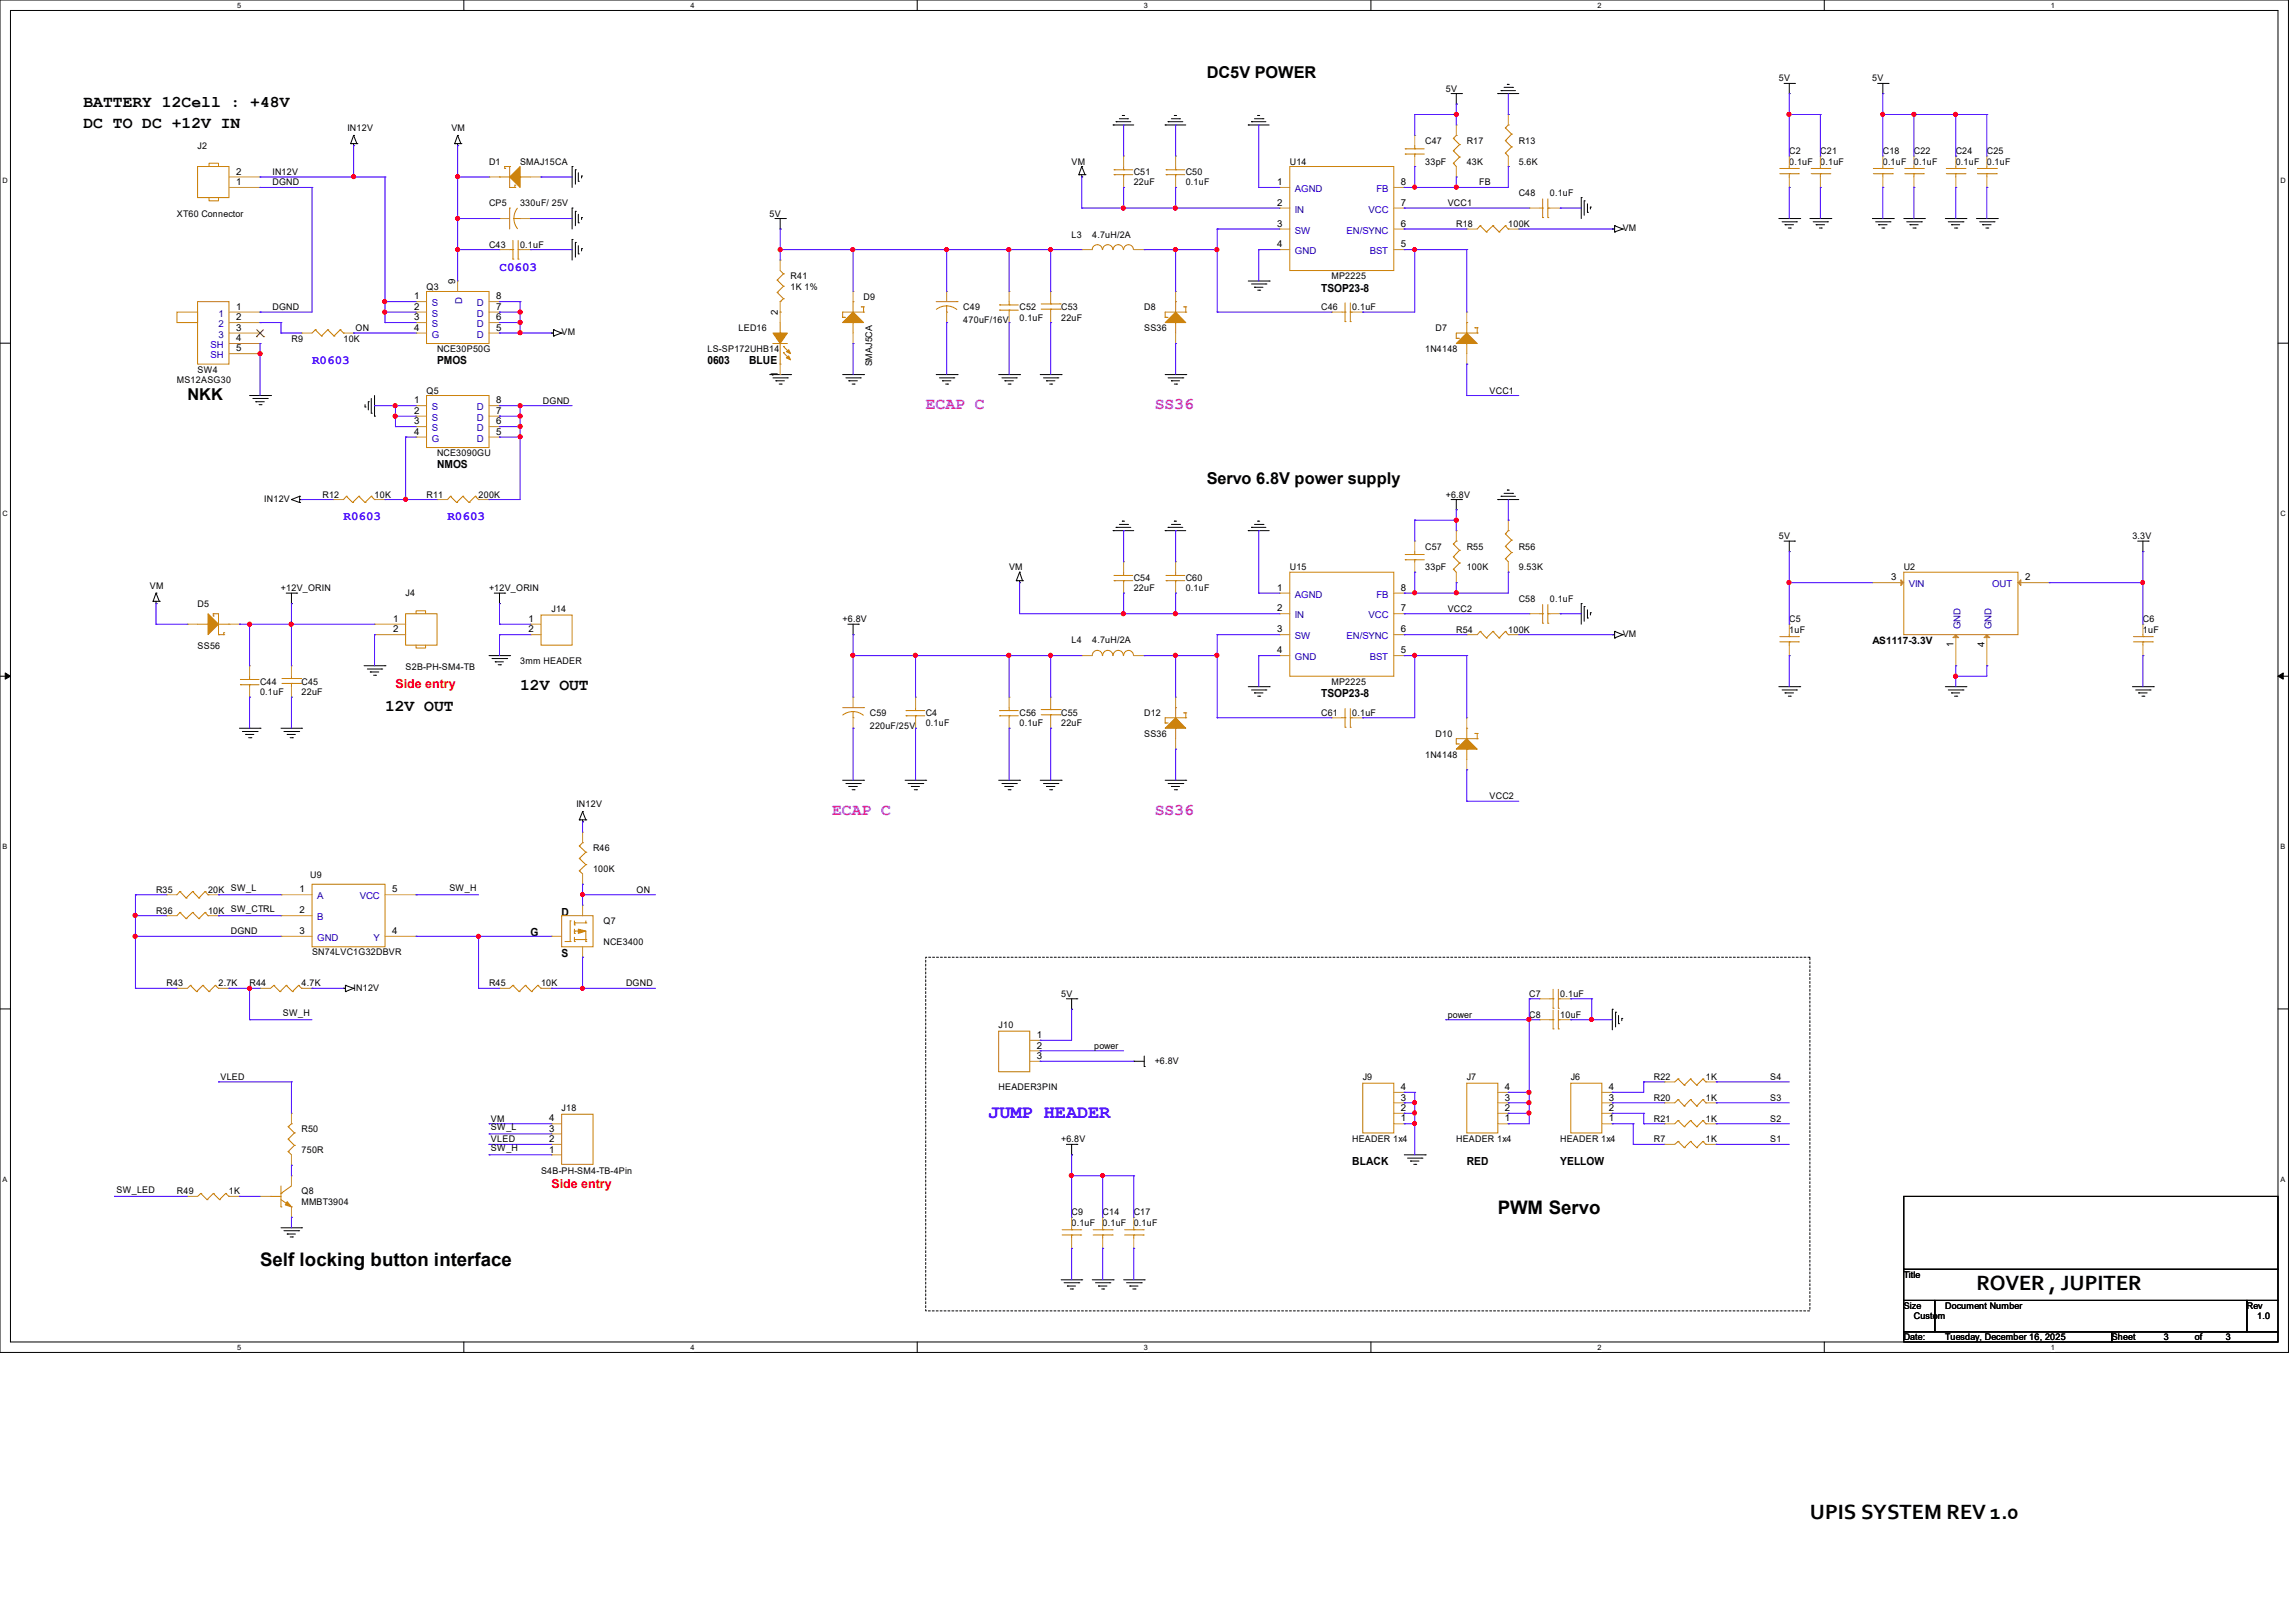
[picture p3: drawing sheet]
<svg xmlns="http://www.w3.org/2000/svg" width="297mm" height="210mm" viewBox="0 0 297 210" stroke-linecap="round" stroke-linejoin="round" font-family="sans-serif">
<defs><g id="words">
<g font-size="2.8">
<text x="255.8" y="166.9">ROVER , JUPITER</text>
<text x="234.2" y="196.5">UPIS SYSTEM REV 1.0</text>
</g>
<text font-size="2.4" fill="#00f" x="127.9" y="144.7">JUMP HEADER</text>
<g font-size="2.4">
<text x="193.8" y="157.1">PWM Servo</text>
<text x="33.7" y="163.8">Self locking button interface</text>
</g>
<g font-size="2.1">
<text x="156.2" y="10.1">DC5V POWER</text>
<text x="10.8" y="13.8">BATTERY 12Cell : +48V</text>
<text x="10.8" y="16.6">DC TO DC +12V IN</text>
<text x="24.3" y="51.8">NKK</text>
<text x="156.2" y="62.6">Servo 6.8V power supply</text>
<text x="67.3" y="89.2">12V OUT</text>
<text x="49.8" y="91.9">12V OUT</text>
</g>
<g font-size="2.1" fill="#f0f">
<text x="119.8" y="52.9">ECAP C</text>
<text x="149.4" y="52.9">SS36</text>
<text x="107.7" y="105.4">ECAP C</text>
<text x="149.4" y="105.4">SS36</text>
</g>
<g font-size="1.6" fill="#00f">
<text x="64.6" y="35">C0603</text>
<text x="40.4" y="47.1">R0603</text>
<text x="44.4" y="67.3">R0603</text>
<text x="57.9" y="67.3">R0603</text>
</g>
<g font-size="1.6" fill="#f00">
<text x="51.2" y="89">Side entry</text>
<text x="71.4" y="153.7">Side entry</text>
</g>
<g font-size="1.4">
<text x="171" y="37.7">TSOP23-8</text>
<text x="56.6" y="47.1">PMOS</text>
<text x="91.6" y="47.1">0603</text>
<text x="96.9" y="47.1">BLUE</text>
<text x="56.6" y="60.6">NMOS</text>
<text x="171" y="90.2">TSOP23-8</text>
<text x="72.7" y="118.5">D</text>
<text x="68.7" y="121.2">G</text>
<text x="72.7" y="123.9">S</text>
<text x="175" y="150.8">BLACK</text>
<text x="189.8" y="150.8">RED</text>
<text x="201.9" y="150.8">YELLOW</text>
</g>
<text font-size="1.3" x="242.3" y="83.4">AS1117-3.3V</text>
<g font-size="1.2">
<text x="187.1" y="11.9">5V</text>
<text x="230.2" y="10.5">5V</text>
<text x="242.3" y="10.5">5V</text>
<text x="45" y="17">IN12V</text>
<text x="58.4" y="17">VM</text>
<text x="25.6" y="19.3">J2</text>
<text x="30.6" y="24">1</text>
<text x="30.6" y="22.6">2</text>
<text x="35.3" y="22.6">IN12V</text>
<text x="63.3" y="21.3">D1</text>
<text x="67.3" y="21.3">SMAJ15CA</text>
<text x="138.7" y="21.3">VM</text>
<text x="146.7" y="22.6">C51</text>
<text x="153.5" y="22.6">C50</text>
<text x="165.3" y="24">1</text>
<text x="166.9" y="21.3">U14</text>
<text x="181.3" y="24">8</text>
<text x="184.4" y="18.6">C47</text>
<text x="184.4" y="21.3">33pF</text>
<text x="189.8" y="18.6">R17</text>
<text x="189.8" y="21.3">43K</text>
<text x="196.5" y="18.6">R13</text>
<text x="196.5" y="21.3">5.6K</text>
<text x="231.6" y="19.9">C2</text>
<text x="231.6" y="21.3">0.1uF</text>
<text x="235.6" y="19.9">C21</text>
<text x="235.6" y="21.3">0.1uF</text>
<text x="243.7" y="19.9">C18</text>
<text x="243.7" y="21.3">0.1uF</text>
<text x="247.7" y="19.9">C22</text>
<text x="247.7" y="21.3">0.1uF</text>
<text x="253.1" y="19.9">C24</text>
<text x="253.1" y="21.3">0.1uF</text>
<text x="257.1" y="19.9">C25</text>
<text x="257.1" y="21.3">0.1uF</text>
<text x="22.9" y="28">XT60 Connector</text>
<text x="35.3" y="24">DGND</text>
<text x="63.3" y="26.7">CP5</text>
<text x="67.3" y="26.7">330uF/ 25V</text>
<text x="99.6" y="28">5V</text>
<text x="146.7" y="24">22uF</text>
<text x="153.5" y="24">0.1uF</text>
<text x="165.3" y="29.3">3</text>
<text x="165.3" y="26.6">2</text>
<text x="181.3" y="29.3">6</text>
<text x="181.3" y="26.6">7</text>
<text x="187.4" y="26.7">VCC1</text>
<text x="188.5" y="29.4">R18</text>
<text x="191.4" y="24">FB</text>
<text x="195.2" y="29.4">100K</text>
<text x="196.5" y="25.4">C48</text>
<text x="200.6" y="25.4">0.1uF</text>
<text x="210" y="29.9">VM</text>
<text x="63.3" y="32.1">C43</text>
<text x="67.3" y="32.1">0.1uF</text>
<text x="138.7" y="30.7">L3</text>
<text x="141.4" y="30.7">4.7uH/2A</text>
<text x="165.3" y="32">4</text>
<text x="181.3" y="32">5</text>
<text x="30.6" y="40.1">1</text>
<text x="30.6" y="41.4">2</text>
<text x="35.3" y="40.1">DGND</text>
<text x="53.6" y="41.4">3</text>
<text x="53.6" y="38.7">1</text>
<text x="53.6" y="40.1">2</text>
<text x="55.2" y="37.5">Q3</text>
<text x="58.9" y="36.8" transform="rotate(-90 58.9 36.8)">9</text>
<text x="64.2" y="41.4">6</text>
<text x="64.2" y="40.1">7</text>
<text x="64.2" y="38.7">8</text>
<text x="100.7" y="40.8" transform="rotate(-90 100.7 40.8)">2</text>
<text x="102.3" y="36.1">R41</text>
<text x="102.3" y="37.5">1K 1%</text>
<text x="111.8" y="38.8">D9</text>
<text x="124.7" y="40.1">C49</text>
<text x="124.7" y="41.8">470uF/16V</text>
<text x="131.9" y="40.1">C52</text>
<text x="131.9" y="41.5">0.1uF</text>
<text x="137.3" y="40.1">C53</text>
<text x="137.3" y="41.5">22uF</text>
<text x="148.1" y="40.1">D8</text>
<text x="171" y="40.1">C46</text>
<text x="172.3" y="36.1">MP2225</text>
<text x="175" y="40.1">0.1uF</text>
<text x="30.6" y="45.5">5</text>
<text x="30.6" y="42.8">3</text>
<text x="30.6" y="44.2">4</text>
<text x="37.7" y="44.2">R9</text>
<text x="44.5" y="44.2">10K</text>
<text x="46" y="42.8">ON</text>
<text x="53.6" y="42.8">4</text>
<text x="56.6" y="45.6">NCE30P50G</text>
<text x="64.2" y="42.8">5</text>
<text x="72.7" y="43.4">VM</text>
<text x="91.6" y="45.6">LS-SP172UHB14</text>
<text x="95.6" y="42.8">LED16</text>
<text x="112.9" y="47.4" transform="rotate(-90 112.9 47.4)">SMAJ5CA</text>
<text x="148.1" y="42.8">SS36</text>
<text x="184.4" y="45.6">1N4148</text>
<text x="185.8" y="42.8">D7</text>
<text x="22.9" y="49.6">MS12ASG30</text>
<text x="25.6" y="48.2">SW4</text>
<text x="53.6" y="52.2">1</text>
<text x="53.6" y="53.6">2</text>
<text x="55.2" y="50.9">Q5</text>
<text x="64.2" y="53.6">7</text>
<text x="64.2" y="52.2">8</text>
<text x="70.3" y="52.2">DGND</text>
<text x="100.7" y="48.7" transform="rotate(-90 100.7 48.7)">1</text>
<text x="192.8" y="50.9">VCC1</text>
<text x="53.6" y="54.9">3</text>
<text x="53.6" y="56.3">4</text>
<text x="56.6" y="59">NCE3090GU</text>
<text x="64.2" y="56.3">5</text>
<text x="64.2" y="54.9">6</text>
<text x="34.2" y="64.9">IN12V</text>
<text x="41.7" y="64.4">R12</text>
<text x="48.5" y="64.4">10K</text>
<text x="55.2" y="64.4">R11</text>
<text x="61.9" y="64.4">200K</text>
<text x="187.1" y="64.4">+6.8V</text>
<text x="184.4" y="71.1">C57</text>
<text x="189.8" y="71.1">R55</text>
<text x="196.5" y="71.1">R56</text>
<text x="230.2" y="69.8">5V</text>
<text x="276" y="69.8">3.3V</text>
<text x="19.4" y="76.2">VM</text>
<text x="36.4" y="76.5">+12V_ORIN</text>
<text x="52.5" y="77.2">J4</text>
<text x="63.3" y="76.5">+12V_ORIN</text>
<text x="130.6" y="73.8">VM</text>
<text x="146.7" y="75.1">C54</text>
<text x="146.7" y="76.5">22uF</text>
<text x="153.5" y="75.1">C60</text>
<text x="153.5" y="76.5">0.1uF</text>
<text x="165.3" y="76.5">1</text>
<text x="166.9" y="73.8">U15</text>
<text x="181.3" y="76.5">8</text>
<text x="184.4" y="73.8">33pF</text>
<text x="189.8" y="73.8">100K</text>
<text x="196.5" y="77.9">C58</text>
<text x="196.5" y="73.8">9.53K</text>
<text x="200.6" y="77.9">0.1uF</text>
<text x="244.8" y="75.1">3</text>
<text x="246.4" y="73.8">U2</text>
<text x="262.1" y="75.1">2</text>
<text x="25.6" y="78.5">D5</text>
<text x="50.9" y="80.5">1</text>
<text x="50.9" y="81.8">2</text>
<text x="68.4" y="80.5">1</text>
<text x="68.4" y="81.8">2</text>
<text x="71.4" y="79.2">J14</text>
<text x="109" y="80.5">+6.8V</text>
<text x="138.7" y="83.2">L4</text>
<text x="141.4" y="83.2">4.7uH/2A</text>
<text x="165.3" y="81.8">3</text>
<text x="165.3" y="79.1">2</text>
<text x="181.3" y="81.8">6</text>
<text x="181.3" y="79.1">7</text>
<text x="187.4" y="79.2">VCC2</text>
<text x="188.5" y="81.9">R54</text>
<text x="195.2" y="81.9">100K</text>
<text x="210" y="82.4">VM</text>
<text x="231.6" y="80.5">C5</text>
<text x="231.6" y="81.9">1uF</text>
<text x="252.8" y="83.7" transform="rotate(-90 252.8 83.7)">1</text>
<text x="256.8" y="83.7" transform="rotate(-90 256.8 83.7)">4</text>
<text x="277.3" y="80.5">C6</text>
<text x="277.3" y="81.9">1uF</text>
<text x="25.6" y="84">SS56</text>
<text x="33.7" y="88.6">C44</text>
<text x="33.7" y="90">0.1uF</text>
<text x="39" y="88.6">C45</text>
<text x="39" y="90">22uF</text>
<text x="52.5" y="86.7">S2B-PH-SM4-TB</text>
<text x="67.3" y="85.9">3mm HEADER</text>
<text x="165.3" y="84.5">4</text>
<text x="172.3" y="88.6">MP2225</text>
<text x="181.3" y="84.5">5</text>
<text x="112.6" y="92.7">C59</text>
<text x="112.6" y="94.3">220uF/25V</text>
<text x="119.8" y="92.7">C4</text>
<text x="119.8" y="94">0.1uF</text>
<text x="131.9" y="92.7">C56</text>
<text x="131.9" y="94">0.1uF</text>
<text x="137.3" y="92.7">C55</text>
<text x="137.3" y="94">22uF</text>
<text x="148.1" y="92.7">D12</text>
<text x="148.1" y="95.3">SS36</text>
<text x="171" y="92.7">C61</text>
<text x="175" y="92.7">0.1uF</text>
<text x="185.8" y="95.3">D10</text>
<text x="184.4" y="98">1N4148</text>
<text x="74.6" y="104.5">IN12V</text>
<text x="192.8" y="103.4">VCC2</text>
<text x="40.1" y="113.7">U9</text>
<text x="76.7" y="110.2">R46</text>
<text x="76.7" y="112.9">100K</text>
<text x="20.2" y="118.2">R36</text>
<text x="20.2" y="115.5">R35</text>
<text x="26.9" y="118.2">10K</text>
<text x="26.9" y="115.5">20K</text>
<text x="29.9" y="118">SW_CTRL</text>
<text x="29.9" y="115.3">SW_L</text>
<text x="38.8" y="115.5">1</text>
<text x="38.8" y="118.2">2</text>
<text x="50.8" y="115.5">5</text>
<text x="58.2" y="115.3">SW_H</text>
<text x="78.1" y="119.6">Q7</text>
<text x="82.4" y="115.5">ON</text>
<text x="29.9" y="120.9">DGND</text>
<text x="38.8" y="120.9">3</text>
<text x="40.4" y="123.6">SN74LVC1G32DBVR</text>
<text x="50.8" y="120.9">4</text>
<text x="78.1" y="122.3">NCE3400</text>
<text x="21.5" y="127.6">R43</text>
<text x="28.3" y="127.6">2.7K</text>
<text x="32.3" y="127.6">R44</text>
<text x="36.6" y="131.5">SW_H</text>
<text x="39" y="127.6">4.7K</text>
<text x="45.8" y="128.2">IN12V</text>
<text x="63.3" y="127.6">R45</text>
<text x="70" y="127.6">10K</text>
<text x="81" y="127.6">DGND</text>
<text x="137.3" y="129">5V</text>
<text x="187.4" y="131.7">power</text>
<text x="197.9" y="129">C7</text>
<text x="197.9" y="131.7">C8</text>
<text x="201.9" y="129">0.1uF</text>
<text x="201.9" y="131.7">10uF</text>
<text x="129.2" y="133.1">J10</text>
<text x="134.2" y="134.3">1</text>
<text x="134.2" y="135.7">2</text>
<text x="134.2" y="137">3</text>
<text x="141.6" y="135.7">power</text>
<text x="149.4" y="137.6">+6.8V</text>
<text x="28.5" y="139.7">VLED</text>
<text x="72.7" y="143.8">J18</text>
<text x="129.2" y="141.1">HEADER3PIN</text>
<text x="176.4" y="139.8">J9</text>
<text x="181.3" y="143.8">2</text>
<text x="181.3" y="142.4">3</text>
<text x="181.3" y="141.1">4</text>
<text x="189.8" y="139.8">J7</text>
<text x="194.8" y="143.8">2</text>
<text x="194.8" y="142.4">3</text>
<text x="194.8" y="141.1">4</text>
<text x="203.3" y="139.8">J6</text>
<text x="208.2" y="143.8">2</text>
<text x="208.2" y="142.4">3</text>
<text x="208.2" y="141.1">4</text>
<text x="214" y="139.8">R22</text>
<text x="214" y="142.5">R20</text>
<text x="220.8" y="139.8">1K</text>
<text x="220.8" y="142.5">1K</text>
<text x="229.1" y="139.7">S4</text>
<text x="229.1" y="142.5">S3</text>
<text x="39" y="146.5">R50</text>
<text x="39" y="149.2">750R</text>
<text x="63.5" y="145.2">VM</text>
<text x="63.5" y="146.3">SW_L</text>
<text x="63.5" y="147.8">VLED</text>
<text x="63.5" y="149">SW_H</text>
<text x="71.1" y="149.1">1</text>
<text x="71.1" y="147.8">2</text>
<text x="71.1" y="146.4">3</text>
<text x="71.1" y="145.1">4</text>
<text x="137.3" y="147.8">+6.8V</text>
<text x="175" y="147.8">HEADER 1x4</text>
<text x="181.3" y="145.1">1</text>
<text x="188.5" y="147.8">HEADER 1x4</text>
<text x="194.8" y="145.1">1</text>
<text x="201.9" y="147.8">HEADER 1x4</text>
<text x="208.2" y="145.1">1</text>
<text x="214" y="147.8">R7</text>
<text x="214" y="145.2">R21</text>
<text x="220.8" y="147.8">1K</text>
<text x="220.8" y="145.2">1K</text>
<text x="229.1" y="145.2">S2</text>
<text x="229.1" y="147.8">S1</text>
<text x="15.1" y="154.3">SW_LED</text>
<text x="22.9" y="154.6">R49</text>
<text x="29.6" y="154.6">1K</text>
<text x="39" y="154.6">Q8</text>
<text x="39" y="155.9">MMBT3904</text>
<text x="70" y="151.9">S4B-PH-SM4-TB-4Pin</text>
<text x="138.7" y="157.3">C9</text>
<text x="138.7" y="158.6">0.1uF</text>
<text x="142.7" y="157.3">C14</text>
<text x="142.7" y="158.6">0.1uF</text>
<text x="146.7" y="157.3">C17</text>
<text x="146.7" y="158.6">0.1uF</text>
<text x="246.4" y="165.4">Title</text>
<text x="246.4" y="169.4">Size</text>
<text x="246.4" y="173.4">Date:</text>
<text x="247.7" y="170.7">Custom</text>
<text x="251.7" y="169.4">Document Number</text>
<text x="251.7" y="173.4">Tuesday, December 16, 2025</text>
<text x="273.3" y="173.4">Sheet</text>
<text x="280" y="173.4">3</text>
<text x="284" y="173.4">of</text>
<text x="288.1" y="173.4">3</text>
<text x="290.8" y="169.4">Rev</text>
<text x="292.1" y="170.7">1.0</text>
</g>
<g font-size="1.2" fill="#00c">
<text x="167.6" y="24.8">AGND</text>
<text x="167.6" y="27.5">IN</text>
<text x="177.1" y="27.5">VCC</text>
<text x="178.1" y="24.8">FB</text>
<text x="167.6" y="30.2">SW</text>
<text x="167.6" y="32.9">GND</text>
<text x="174.3" y="30.2">EN/SYNC</text>
<text x="177.3" y="32.9">BST</text>
<text x="28.3" y="41">1</text>
<text x="55.9" y="39.6">S</text>
<text x="55.9" y="41">S</text>
<text x="59.8" y="39.3" transform="rotate(-90 59.8 39.3)">D</text>
<text x="61.7" y="41">D</text>
<text x="61.7" y="39.6">D</text>
<text x="27.3" y="46.4">SH</text>
<text x="27.3" y="45">SH</text>
<text x="28.3" y="43.7">3</text>
<text x="28.3" y="42.3">2</text>
<text x="55.9" y="42.3">S</text>
<text x="55.9" y="43.7">G</text>
<text x="61.7" y="43.7">D</text>
<text x="61.7" y="42.3">D</text>
<text x="55.9" y="53.1">S</text>
<text x="61.7" y="53.1">D</text>
<text x="55.9" y="55.8">S</text>
<text x="55.9" y="57.1">G</text>
<text x="55.9" y="54.4">S</text>
<text x="61.7" y="57.1">D</text>
<text x="61.7" y="55.8">D</text>
<text x="61.7" y="54.4">D</text>
<text x="167.6" y="77.3">AGND</text>
<text x="178.1" y="77.3">FB</text>
<text x="247" y="76">VIN</text>
<text x="257.8" y="76">OUT</text>
<text x="167.6" y="82.7">SW</text>
<text x="167.6" y="80">IN</text>
<text x="174.3" y="82.7">EN/SYNC</text>
<text x="177.1" y="80">VCC</text>
<text x="253.7" y="81.4" transform="rotate(-90 253.7 81.4)">GND</text>
<text x="257.7" y="81.4" transform="rotate(-90 257.7 81.4)">GND</text>
<text x="167.6" y="85.4">GND</text>
<text x="177.3" y="85.4">BST</text>
<text x="41.1" y="116.4">A</text>
<text x="41.1" y="119.1">B</text>
<text x="46.6" y="116.4">VCC</text>
<text x="41.1" y="121.7">GND</text>
<text x="48.3" y="121.7">Y</text>
</g>
<g font-size=".9">
<text x="30.7" y="1">5</text>
<text x="89.4" y="1">4</text>
<text x="148" y="1">3</text>
<text x="206.8" y="1">2</text>
<text x="265.4" y="1">1</text>
<text x=".3" y="23.7">D</text>
<text x="295.1" y="23.7">D</text>
<text x=".3" y="66.8">C</text>
<text x="295.1" y="66.8">C</text>
<text x=".3" y="109.9">B</text>
<text x="295.1" y="109.9">B</text>
<text x=".3" y="152.9">A</text>
<text x="295.1" y="152.9">A</text>
<text x="30.7" y="174.7">5</text>
<text x="89.4" y="174.7">4</text>
<text x="148" y="174.7">3</text>
<text x="206.8" y="174.7">2</text>
<text x="265.4" y="174.7">1</text>
</g>
</g></defs>
<path d="M0 0h296.2v175h-296.2zM1.4 1.4h293.4v172.3h-293.4z" fill="none" stroke="#000" stroke-width=".13"/>
<g fill="#fff">
<path d="M30.7 .2h.5v1h-.5z"/>
<path d="M30.7 173.8h.5v1.1h-.5z"/>
</g>
<path d="M60 0v1.4M60 173.7v1.3" fill="none" stroke="#000" stroke-width=".13"/>
<g fill="#fff">
<path d="M89.4 .2h.5v1h-.5z"/>
<path d="M89.4 173.8h.5v1.1h-.5z"/>
</g>
<path d="M118.7 0v1.4M118.7 173.7v1.3" fill="none" stroke="#000" stroke-width=".13"/>
<g fill="#fff">
<path d="M148 .2h.5v1h-.5z"/>
<path d="M148 173.8h.5v1.1h-.5z"/>
</g>
<path d="M177.4 0v1.4M177.4 173.7v1.3" fill="none" stroke="#000" stroke-width=".13"/>
<g fill="#fff">
<path d="M206.8 .2h.5v1h-.5z"/>
<path d="M206.8 173.8h.5v1.1h-.5z"/>
</g>
<path d="M236.1 0v1.4M236.1 173.7v1.3" fill="none" stroke="#000" stroke-width=".13"/>
<g fill="#fff">
<path d="M265.4 .2h.5v1h-.5z"/>
<path d="M265.4 173.8h.5v1.1h-.5z"/>
<path d="M.3 22.9h.7v1h-.7z"/>
<path d="M295.1 22.9h.7v1h-.7z"/>
<path d="M.3 65.9h.7v1.1h-.7z"/>
<path d="M295.1 65.9h.7v1.1h-.7z"/>
</g>
<path d="M0 44.4h1.4M294.8 44.4h1.4" fill="none" stroke="#000" stroke-width=".13"/>
<g fill="#fff">
<path d="M.3 109h.7v1.1h-.7z"/>
<path d="M295.1 109h.7v1.1h-.7z"/>
</g>
<path d="M0 87.5h1.4M294.8 87.5h1.4" fill="none" stroke="#000" stroke-width=".13"/>
<path d="M.7 87.1l.7 .4-.7 .4zM294.8 87.5l.7-.4v.8z" fill="#000" stroke="#000" stroke-width=".13"/>
<g fill="#fff">
<path d="M.3 152.1h.7v1h-.7z"/>
<path d="M295.1 152.1h.7v1h-.7z"/>
</g>
<g fill="none" stroke="#000" stroke-width=".13">
<path d="M45.4 18.6h.1M45.4 18.6h.8M45.8 18.8h.1M45.8 17.5h.1M45.8 18.6v.2M45.8 17.5l-.4 1.1M45.8 17.5l.4 1.1M46.2 18.6h.1M58.8 18.6h.1M58.8 18.6h.8M59.2 18.8h.1M59.2 17.5h.1"/>
<path d="M59.2 18.6v.2M59.2 17.5l-.4 1.1M59.2 17.5l.4 1.1M59.6 18.6h.1M144.1 16.2h.1M144.1 16.2h2.6M144.4 15.7h.1M144.4 15.7h1.9M144.9 15.4h1M145.2 14.9h.1M145.2 14.9h.3M145.9 15.4h.1"/>
<path d="M150.8 16.2h.1M150.8 16.2h2.7M151.2 15.7h.1M151.2 15.7h1.9M151.6 15.4h1.1M152 14.9h.1M152 14.9h.3M152.7 15.4h.1M161.5 16.2h.1M161.5 16.2h2.8M162 15.7h.1M162 15.7h1.8"/>
<path d="M162.3 15.4h1.1M162.8 14.9h.1M162.8 14.9h.2M163.4 15.4h.1M187.8 12.1h1.3M188.5 13.5h.1M188.5 12.1v1.4M189.1 12.1h.1M193.8 12.1h.1M193.8 12.1h2.8M194.3 11.7h.1M194.3 11.7h1.8"/>
<path d="M194.6 11.3h1.1M195.1 10.9h.1M195.1 10.9h.2M195.7 11.3h.1M230.9 10.8h1.3M231.6 12.1h.1M231.6 10.8v1.3M232.2 10.8h.1M243 10.8h1.3M243.7 12.1h.1M243.7 10.8v1.3M244.3 10.8h.1"/>
<path d="M74 21.5h.1M74 26.9h.1M74 31h.1M74 21.5v2.8M74 26.9v2.7M74 31v2.7M74.5 22h.1M74.5 27.3h.1M74.5 31.4h.1M74.5 22v1.8M74.5 27.3v1.9M74.5 31.4v1.9"/>
<path d="M74.8 23.5h.1M74.8 28.8h.1M74.8 32.9h.1M74.8 22.4v1.1M74.8 27.7v1.1M74.8 31.8v1.1M75.3 22.8h.1M75.3 28.2h.1M75.3 32.2h.1M75.3 22.8v.2M75.3 28.2v.2M75.3 32.2v.3"/>
<path d="M100.3 28.3h1.3M101 29.6h.1M101 28.3v1.3M101.6 28.3h.1M139.6 22.6h.1M139.6 22.6h.8M140 22.9h.1M140 21.5h.1M140 22.6v.3M140 21.5l-.4 1.1M140 21.5l.4 1.1M140.4 22.6h.1"/>
<path d="M161.5 36.4h2.8M162 36.7h1.8M162.3 37.2h.1M162.3 37.2h1.1M162.8 37.5h.2M163 37.5h.1M163.8 36.7h.1M164.3 36.4h.1M204.6 25.6h.1M204.6 25.6v2.7M205 26h.1M205 26v1.9"/>
<path d="M205.4 27.5h.1M205.4 26.4v1.1M205.8 26.8h.1M205.8 26.8v.3M208.7 29.6h.1M208.7 29.6h.3M209 29.2h.1M209 30h.1M209 29.2v.8M209 29.2l1 .4M210 29.6h.1M210 29.6l-1 .4"/>
<path d="M230.2 28.3h2.7M230.6 28.7h1.9M231 29.1h.1M231 29.1h1.1M231.4 29.5h.3M231.7 29.5h.1M232.5 28.7h.1M232.9 28.3h.1M234.2 28.3h2.7M234.7 28.7h1.8M235 29.1h.1M235 29.1h1.1"/>
<path d="M235.5 29.5h.2M235.7 29.5h.1M236.5 28.7h.1M236.9 28.3h.1M242.3 28.3h2.7M242.7 28.7h1.9M243.1 29.1h.1M243.1 29.1h1.1M243.5 29.5h.3M243.8 29.5h.1M244.6 28.7h.1M245 28.3h.1"/>
<path d="M246.4 28.3h2.6M246.8 28.7h1.9M247.2 29.1h.1M247.2 29.1h1M247.6 29.5h.3M247.9 29.5h.1M248.7 28.7h.1M249 28.3h.1M251.8 28.3h2.6M252.1 28.7h1.9M252.6 29.1h.1M252.6 29.1h1"/>
<path d="M252.9 29.5h.3M253.2 29.5h.1M254 28.7h.1M254.4 28.3h.1M255.8 28.3h2.7M256.2 28.7h1.9M256.6 29.1h.1M256.6 29.1h1.1M257 29.5h.3M257.3 29.5h.1M258.1 28.7h.1M258.5 28.3h.1"/>
<path d="M32.3 51.2h2.7M32.7 51.6h1.9M33.1 52h.1M33.1 52h1.1M33.5 52.4h.3M33.8 52.4h.1M34.6 51.6h.1M35 51.2h.1M47.2 52.7h.1M47.2 52.4v.3M47.7 52h.1M47.7 52v1"/>
<path d="M48 53.5h.1M48 51.6v1.9M48.5 53.8h.1M48.5 51.2v2.6M71.4 43.1h.1M71.4 43.1h.2M71.6 42.7h.1M71.6 43.5h.1M71.6 42.7v.8M71.6 42.7l1.1 .4M72.7 43.1h.1M72.7 43.1l-1.1 .4"/>
<path d="M99.6 48.5h2.7M100 48.9h1.9M100.4 49.3h.1M100.4 49.3h1.1M100.8 49.7h.3M101.1 49.7h.1M101.9 48.9h.1M102.3 48.5h.1M109.1 48.5h2.7M109.5 48.9h1.8M109.9 49.3h.1M109.9 49.3h1.1"/>
<path d="M110.3 49.7h.2M110.5 49.7h.1M111.3 48.9h.1M111.8 48.5h.1M121.2 48.5h2.7M121.6 48.9h1.8M122 49.3h.1M122 49.3h1.1M122.4 49.7h.2M122.6 49.7h.1M123.4 48.9h.1M123.9 48.5h.1"/>
<path d="M129.2 48.5h2.8M129.7 48.9h1.8M130 49.3h.1M130 49.3h1.1M130.5 49.7h.2M130.7 49.7h.1M131.5 48.9h.1M132 48.5h.1M134.6 48.5h2.7M135 48.9h1.9M135.4 49.3h.1M135.4 49.3h1.1"/>
<path d="M135.8 49.7h.3M136.1 49.7h.1M136.9 48.9h.1M137.3 48.5h.1M150.8 48.5h2.7M151.2 48.9h1.9M151.6 49.3h.1M151.6 49.3h1.1M152 49.7h.3M152.3 49.7h.1M153.1 48.9h.1M153.5 48.5h.1"/>
<path d="M19.8 77.8h.1M19.8 77.8h.8M20.2 78.1h.1M20.2 76.8h.1M20.2 77.8v.3M20.2 76.8l-.4 1M20.2 76.8l.4 1M20.6 77.8h.1M37 76.8h1.4M37.7 64.6h.1M37.7 78.1h.1M37.7 64.6l1.1 .4"/>
<path d="M37.7 76.8v1.3M38.4 76.8h.1M38.8 65h.1M38.8 64.2h.1M38.8 64.6h.2M38.8 64.2v.8M38.8 64.2l-1.1 .4M39 64.6h.1M64 76.8h1.3M64.6 78.1h.1M64.6 76.8v1.3M65.3 76.8h.1"/>
<path d="M131.5 75.1h.1M131.5 75.1h.8M132 75.4h.1M132 74h.1M132 75.1v.3M132 74l-.5 1.1M132 74l.3 1.1M132.3 75.1h.1M144.1 68.7h.1M144.1 68.7h2.6M144.4 68.2h.1M144.4 68.2h1.9"/>
<path d="M144.9 67.9h1M145.2 67.4h.1M145.2 67.4h.3M145.9 67.9h.1M150.8 68.7h.1M150.8 68.7h2.7M151.2 68.2h.1M151.2 68.2h1.9M151.6 67.9h1.1M152 67.4h.1M152 67.4h.3M152.7 67.9h.1"/>
<path d="M161.5 68.7h.1M161.5 68.7h2.8M162 68.2h.1M162 68.2h1.8M162.3 67.9h1.1M162.8 67.4h.1M162.8 67.4h.2M163.4 67.9h.1M187.8 64.6h1.3M188.5 66h.1M188.5 64.6v1.4M189.1 64.6h.1"/>
<path d="M193.8 64.6h.1M193.8 64.6h2.8M194.3 64.2h.1M194.3 64.2h1.8M194.6 63.8h1.1M195.1 63.4h.1M195.1 63.4h.2M195.7 63.8h.1M204.6 78.1h.1M204.6 78.1v2.7M205 78.5h.1M205 78.5v1.9"/>
<path d="M205.4 80h.1M205.4 78.9v1.1M205.8 79.3h.1M205.8 79.3v.3M230.9 70h1.3M231.6 71.4h.1M231.6 70v1.4M232.2 70h.1M276.6 70h1.4M277.3 71.4h.1M277.3 70v1.4M278 70h.1"/>
<path d="M31 94.2h2.7M31.4 94.7h1.9M31.8 95h.1M31.8 95h1.1M32.2 95.5h.3M32.5 95.5h.1M33.3 94.7h.1M33.7 94.2h.1M36.4 94.2h2.6M36.7 94.7h2M37.2 95h.1M37.2 95h1"/>
<path d="M37.5 95.5h.3M37.8 95.5h.1M38.7 94.7h.1M39 94.2h.1M47.1 86.1h2.7M47.5 86.6h1.9M47.9 87h.1M47.9 87h1.1M48.3 87.4h.3M48.6 87.4h.1M49.4 86.6h.1M49.8 86.1h.1"/>
<path d="M63.3 84.8h2.7M63.7 85.2h1.9M64.1 85.6h.1M64.1 85.6h1.1M64.5 86h.3M64.8 86h.1M65.6 85.2h.1M66 84.8h.1M109.7 80.8h1.4M110.4 82.1h.1M110.4 80.8v1.3M111.1 80.8h.1"/>
<path d="M161.5 88.9h2.8M162 89.3h1.8M162.3 89.7h.1M162.3 89.7h1.1M162.8 90.1h.2M163 90.1h.1M163.8 89.3h.1M164.3 88.9h.1M208.7 82.1h.1M208.7 82.1h.3M209 81.7h.1M209 82.5h.1"/>
<path d="M209 81.7v.8M209 81.7l1 .4M210 82.1h.1M210 82.1l-1 .4M230.2 88.9h2.7M230.6 89.3h1.9M231 89.7h.1M231 89.7h1.1M231.4 90.1h.3M231.7 90.1h.1M232.5 89.3h.1M232.9 88.9h.1"/>
<path d="M251.8 88.9h2.6M252.1 89.3h1.9M252.6 89.7h.1M252.6 89.7h1M252.9 90.1h.3M253.2 90.1h.1M254 89.3h.1M254.4 88.9h.1M276 88.9h2.7M276.4 89.3h1.9M276.8 89.7h.1M276.8 89.7h1.1"/>
<path d="M277.2 90.1h.3M277.5 90.1h.1M278.3 89.3h.1M278.7 88.9h.1M75 106.1h.1M75 106.1h.8M75.4 106.3h.1M75.4 105h.1M75.4 106.1v.2M75.4 105l-.4 1.1M75.4 105l.4 1.1M75.8 106.1h.1"/>
<path d="M109.1 101h2.7M109.5 101.4h1.8M109.9 101.8h.1M109.9 101.8h1.1M110.3 102.2h.2M110.5 102.2h.1M111.3 101.4h.1M111.8 101h.1M117.1 101h2.7M117.5 101.4h1.9M117.9 101.8h.1M117.9 101.8h1.1"/>
<path d="M118.3 102.2h.3M118.6 102.2h.1M119.4 101.4h.1M119.8 101h.1M129.2 101h2.8M129.7 101.4h1.8M130 101.8h.1M130 101.8h1.1M130.5 102.2h.2M130.7 102.2h.1M131.5 101.4h.1M132 101h.1"/>
<path d="M134.6 101h2.7M135 101.4h1.9M135.4 101.8h.1M135.4 101.8h1.1M135.8 102.2h.3M136.1 102.2h.1M136.9 101.4h.1M137.3 101h.1M150.8 101h2.7M151.2 101.4h1.9M151.6 101.8h.1M151.6 101.8h1.1"/>
<path d="M152 102.2h.3M152.3 102.2h.1M153.1 101.4h.1M153.5 101h.1M0 130.6h1.4M44.4 127.9h.1M44.4 127.9h.3M44.7 127.5h.1M44.7 128.3h.1M44.7 127.5v.8M44.7 127.5l1.1 .4M45.8 127.9h.1"/>
<path d="M45.8 127.9l-1.1 .4M138 129.2h1.4M138.7 130.6h.1M138.7 129.2v1.4M139.4 129.2h.1M146.7 137.3h.1M146.7 137.3h1.4M148.1 138h.1M148.1 136.7v1.3M208.7 130.6h.1M208.7 130.6v2.7M209.1 131h.1"/>
<path d="M209.1 131v1.9M209.5 132.5h.1M209.5 131.4v1.1M209.9 131.8h.1M209.9 131.8v.3M294.8 130.6h1.4M36.4 158.9h2.6M36.7 159.3h2M37.2 159.7h.1M37.2 159.7h1M38.7 159.3h.1M39 158.9h.1"/>
<path d="M138 148.1h1.4M138.7 149.4h.1M138.7 148.1v1.3M139.4 148.1h.1M181.7 149.4h2.7M182.2 149.9h1.8M182.5 150.2h.1M182.5 150.2h1.1M183 150.7h.2M183.2 150.7h.1M184 149.9h.1M184.4 149.4h.1"/>
<path d="M246.4 154.8h48.4v9.5h-48.4zM37.5 160.1h.3M37.8 160.1h.1M137.3 165.6h2.7M137.7 166h1.9M138.1 166.4h.1M138.1 166.4h1.1M138.5 166.8h.3M138.8 166.8h.1M139.6 166h.1M140 165.6h.1M141.4 165.6h2.7"/>
<path d="M141.8 166h1.8M142.2 166.4h.1M142.2 166.4h1.1M142.6 166.8h.2M142.8 166.8h.1M143.6 166h.1M144.1 165.6h.1M145.4 165.6h2.7M145.8 166h1.9M146.2 166.4h.1M146.2 166.4h1.1M146.6 166.8h.3"/>
<path d="M146.9 166.8h.1M147.7 166h.1M148.1 165.6h.1M246.4 164.3h48.4v4h-48.4zM246.4 168.3h4v4h-4zM246.4 172.3h26.9v1.4h-26.9zM250.4 168.3h40.4v4h-40.4zM273.3 172.3h21.5v1.4h-21.5zM290.8 168.3h4v4h-4z"/>
</g>
<path d="M119.8 123.9h114.4v45.7h-114.4z" fill="none" stroke="#000" stroke-width=".13" stroke-dasharray=".3 .3"/>
<g fill="none" stroke="#cc8006" stroke-width=".13">
<path d="M181.9 19.3h.1M181.9 19.9h.1M181.9 19.3h2.4M181.9 19.9h2.4M183.1 19.9h.1M183.1 19.3h.1M183.1 18.8v.5M183.1 19.9v.3M188.1 19.5h.1M188.1 17.9h.1M188.1 19.5l.8 .8M188.1 17.9l.8 .8"/>
<path d="M188.5 17.5h.1M188.5 17.5l-.4 .4M188.9 18.7h.1M188.9 18.7l-.8 .8M194.8 19.8h.1M194.8 18.2h.1M194.8 16.6h.1M194.8 19.8l.4 .4M194.8 18.2l.8 .8M194.8 16.6l.8 .8M195.2 16.2h.1M195.2 16.2l-.4 .4"/>
<path d="M195.6 19h.1M195.6 17.4h.1M195.6 19l-.8 .8M195.6 17.4l-.8 .8M25.6 21.5h4v4.1h-4zM25.6 39h4v8.1h-4zM27.1 25.6v.4h1.2v-.4M27.1 21.5v-.4h1.2v.4M55.2 37.7h8.1v6.7h-8.1zM64.6 22.9h.1M64.6 22.9h1.4M65.3 21.5h.1"/>
<path d="M65.3 21.8h.1M65.3 21.5h.7M65.3 21.5v.3M66 26.9h.1M66 21.5h.1M66 32.3h.4M66 21.5v2.8h.6M66 26.9v2.7M66.4 33.5h.1M66.4 32.3h.1M66.4 31.1v2.4M66.5 28.3a2.14 2.14 0 0 0 .5 1.3"/>
<path d="M66.5 28.3h.8M66.6 24.3h.1M66.6 24h.1M66.6 24v.3M67 26.9a2.14 2.14 0 0 0-.5 1.4M67.1 32.3h.1M67.1 33.5h.1M67.1 32.3h.2M67.1 31.1v2.4M67.3 28.3h.1M67.3 22.9h.1M67.3 22.9h1.4"/>
<path d="M100.6 36.2h.1M100.6 37.8h.1M100.6 36.2l.8 .8M100.6 37.8l.8 .9M101 39h.1M101 35l.4 .4M101.4 35.4h.1M101.4 37h.1M101.4 38.7h.1M101.4 35.4l-.8 .8M101.4 37l-.8 .8M101.4 38.7l-.4 .3"/>
<path d="M110.4 39h.1M110.4 39v1.4M111.5 39.7h.1M111.5 39.7h.3M111.8 39.7h.1M111.8 39.7v.7M121.2 39h2.7M122.5 39.6a2.14 2.14 0 0 1 1.3 .5M122.5 39.6a2.14 2.14 0 0 0-1.3 .4M122.5 39.6v.8M123.9 39h.1M129.4 39.5h.1"/>
<path d="M129.4 39.5h2.4M130.6 39.5h.1M130.6 39v.5M134.7 39.3h2.5M136 39.3h.1M136 39v.3M137.2 39.3h.1M141.4 32.3a.66 .66 0 0 1 .6-.6 .66 .66 0 0 1 .7 .6M142.7 32.3a.66 .66 0 0 1 .7-.6 .66 .66 0 0 1 .6 .6M144.1 32.3a.66 .66 0 0 1 .6-.6 .66 .66 0 0 1 .7 .6M144.2 22h.1M144.2 22.6h.1"/>
<path d="M144.2 22h2.4M144.2 22.6h2.4M145.4 32.3a.64 .64 0 0 1 .7-.6 .64 .64 0 0 1 .6 .6M145.4 22.6h.1M145.4 22h.1M145.4 21.5v.5M145.4 22.6v.3M150.9 22h.1M150.9 22.6h.1M150.9 22h2.4M150.9 22.6h2.4M152.1 39h.1"/>
<path d="M152.1 22.6h.1M152.1 22h.1M152.1 21.5v.5M152.1 22.6v.3M152.1 39v1.4M153.2 39.7h.1M153.2 39.7h.3M153.5 39.7h.1M153.5 39.7v.7M166.9 21.5h13.5v13.5h-13.5zM174.1 39.2v2.4M174.8 39.2v2.4"/>
<path d="M188.1 21.1h.1M188.1 21.1l.4 .4M188.9 20.3h.1M188.9 20.3l-.8 .8M191.6 29.2h.1M191.6 29.2l-.4 .4M191.6 29.2l.8 .8M192.4 30h.1M193.2 29.2h.1M193.2 29.2l-.8 .8M193.2 29.2l.8 .8M194 30h.1"/>
<path d="M194.8 29.2h.1M194.8 29.2l-.8 .8M194.8 29.2l.4 .4M195.2 29.6h.1M199.3 26.9h.3M199.6 28.2h.1M199.6 26.9h.1M199.6 25.7v2.5M200.3 26.9h.1M200.3 28.2h.1M200.3 25.7v2.5M200.3 26.9h.3"/>
<path d="M230.3 22.5h2.4M230.3 21.8h2.4M231.6 21.8h.1M231.6 22.5h.1M231.6 21.5v.3M231.6 22.5v.4M232.7 22.5h.1M232.7 21.8h.1M234.4 22.5h2.4M234.4 21.8h2.4M235.6 21.8h.1M235.6 22.5h.1"/>
<path d="M235.6 21.5v.3M235.6 22.5v.4M236.8 22.5h.1M236.8 21.8h.1M242.4 22.5h2.5M242.4 21.8h2.5M243.7 21.8h.1M243.7 22.5h.1M243.7 21.5v.3M243.7 22.5v.4M244.9 22.5h.1M244.9 21.8h.1"/>
<path d="M246.5 22.5h2.4M246.5 21.8h2.4M247.7 21.8h.1M247.7 22.5h.1M247.7 21.5v.3M247.7 22.5v.4M248.9 22.5h.1M248.9 21.8h.1M251.9 22.5h2.4M251.9 21.8h2.4M253.1 21.8h.1M253.1 22.5h.1"/>
<path d="M253.1 21.5v.3M253.1 22.5v.4M254.3 22.5h.1M254.3 21.8h.1M255.9 22.5h2.5M255.9 21.8h2.5M257.1 21.8h.1M257.1 22.5h.1M257.1 21.5v.3M257.1 22.5v.4M258.4 22.5h.1M258.4 21.8h.1"/>
<path d="M22.9 40.4h2.7v1.3h-2.7zM40.8 42.7h.1M40.8 42.7l-.4 .4M40.8 42.7l.8 .8M41.6 43.5h.1M42.4 42.7h.1M42.4 42.7l-.8 .8M42.4 42.7l.8 .8M43.2 43.5h.1M44 42.7h.1M44 42.7l-.8 .8M44 42.7l.4 .4"/>
<path d="M44.4 43.1h.1M55.2 51.2h8.1v6.7h-8.1zM100 44.4h.1M100 44.4h1.9M101 43.1h.1M101 47.1h.1M101 41.7v1.4M101 44.4v2.7M101.4 44.8h.1M101.4 45.6h.1M101.4 44.8l.8 .8M101.4 45.6l.8 .8"/>
<path d="M109.1 41.1h.1M109.1 41.1h.2M109.3 41.1h.1M110.4 41.7h.1M110.4 41.7v1.4M111.8 40.4h.1M111.8 40.4h-2.7v.7M122.5 40.4h.1M129.4 40.1h.1M129.4 40.1h2.4M130.6 40.1h.1M130.6 40.1v.3"/>
<path d="M134.7 40h2.5M136 40h.1M136 40v.4M137.2 40h.1M150.8 41.1h.1M150.8 41.1h.2M151 41.1h.1M152.1 41.7h.1M152.1 41.7v1.4M153.5 40.4h.1M153.5 40.4h-2.7v.7M173.7 40.4h.4"/>
<path d="M174.1 41.6h.1M174.1 40.4h.1M174.8 40.4h.1M174.8 41.6h.1M174.8 40.4h.2M188.5 43.8h.1M188.5 43.8h.3M188.8 43.8h.1M189.8 44.4h.1M189.8 41.7h.1M189.8 41.7v1.4M189.8 44.4v1.4"/>
<path d="M190.9 42.4h.1M190.9 42.4h.3M191.2 43.1h.1M191.2 42.4h.1M191.2 43.1h-2.7v.7M191.2 42.4v.7M27.6 79.4h.1M27.6 79.7h.1M27.6 79.4h.7v2.7M27.6 79.4v.3M44.8 64.2h.1M44.8 64.2l-.4 .4"/>
<path d="M44.8 64.2l.8 .8M45.6 65h.1M46.4 64.2h.1M46.4 64.2l-.8 .8M46.4 64.2l.8 .8M47.2 65h.1M48 64.2h.1M48 64.2l-.8 .8M48 64.2l.5 .4M48.5 64.6h.1M52.5 79.4h4.1v4.1h-4.1zM53.8 79.4v-.4h1.3v.4"/>
<path d="M58.3 64.2h.1M58.3 64.2l-.4 .4M58.3 64.2l.8 .8M59.1 65h.1M59.9 64.2h.1M59.9 64.2l-.8 .8M59.9 64.2l.8 .8M60.7 65h.1M61.5 64.2h.1M61.5 64.2l-.8 .8M61.5 64.2l.4 .4M61.9 64.6h.1"/>
<path d="M70 79.6h4v3.9h-4zM144.2 74.5h.1M144.2 75.1h.1M144.2 74.5h2.4M144.2 75.1h2.4M145.4 75.1h.1M145.4 74.5h.1M145.4 74v.5M145.4 75.1v.3M150.9 74.5h.1M150.9 75.1h.1M150.9 74.5h2.4"/>
<path d="M150.9 75.1h2.4M152.1 75.1h.1M152.1 74.5h.1M152.1 74v.5M152.1 75.1v.3M166.9 74h13.5v13.5h-13.5zM181.9 71.8h.1M181.9 72.4h.1M181.9 71.8h2.4M181.9 72.4h2.4M183.1 72.4h.1M183.1 71.8h.1"/>
<path d="M183.1 71.4v.4M183.1 72.4v.3M188.1 73.7h.1M188.1 72.1h.1M188.1 70.4h.1M188.1 73.7l.4 .3M188.1 72.1l.8 .8M188.1 70.4l.8 .8M188.5 70h.1M188.5 70l-.4 .4M188.9 72.9h.1M188.9 71.2h.1"/>
<path d="M188.9 72.9l-.8 .8M188.9 71.2l-.8 .9M194.8 72.3h.1M194.8 70.7h.1M194.8 69.1h.1M194.8 72.3l.4 .4M194.8 70.7l.8 .8M194.8 69.1l.8 .8M195.2 68.7h.1M195.2 68.7l-.4 .4M195.6 71.5h.1M195.6 69.9h.1"/>
<path d="M195.6 71.5l-.8 .8M195.6 69.9l-.8 .8M199.3 79.4h.3M199.6 79.4h.1M199.6 78.2v2.4M200.3 79.4h.1M200.3 79.4h.3M200.3 78.2v2.4M246.4 74h14.8v8.1h-14.8zM25.6 80.8h1.3M26.9 80.8h.1M28.3 82.1h.1"/>
<path d="M28.3 80.8h1.3M28.3 82.1h.7M29 82.1h.1M29 81.9h.1M29 81.9v.2M29.6 80.8h.1M31.1 87.9h.1M31.1 88.6h.1M31.1 87.9h2.4M31.1 88.6h2.4M32.3 88.6h.1M32.3 87.9h.1"/>
<path d="M32.3 87.5v.4M32.3 88.6v.3M36.5 88.4h2.4M36.5 87.8h2.4M37.7 87.8h.1M37.7 88.4h.1M37.7 87.5v.3M37.7 88.4v.5M38.9 88.4h.1M38.9 87.8h.1M53.8 83.5v.4h1.3v-.4M109.1 91.6h2.7"/>
<path d="M110.4 92.9h.1M110.4 92.1a2.14 2.14 0 0 1 1.3 .4M110.4 92.1a2.14 2.14 0 0 0-1.3 .4M110.4 92.1v.8M111.8 91.6h.1M117.3 91.9h.1M117.3 92.6h.1M117.3 91.9h2.4M117.3 92.6h2.4M118.5 92.6h.1M118.5 91.9h.1M118.5 91.6v.3"/>
<path d="M118.5 92.6v.3M129.4 91.9h.1M129.4 92.6h.1M129.4 91.9h2.4M129.4 92.6h2.4M130.6 92.6h.1M130.6 91.9h.1M130.6 91.6v.3M130.6 92.6v.3M134.7 92.5h2.5M134.7 91.8h2.5M136 91.8h.1"/>
<path d="M136 92.5h.1M136 91.6v.2M136 92.5v.4M137.2 92.5h.1M137.2 91.8h.1M141.4 84.8a.66 .66 0 0 1 .6-.6 .66 .66 0 0 1 .7 .6M142.7 84.8a.66 .66 0 0 1 .7-.6 .66 .66 0 0 1 .6 .6M144.1 84.8a.66 .66 0 0 1 .6-.6 .66 .66 0 0 1 .7 .6M146.7 84.8a.64 .64 0 0 0-.7-.6 .64 .64 0 0 0-.6 .6M150.8 93.6h.1M150.8 93.6h.2M151 93.6h.1"/>
<path d="M152.1 94.2h.1M152.1 91.6h.1M152.1 91.6v1.3M152.1 94.2v1.4M153.2 92.2h.1M153.2 92.2h.3M153.5 92.9h.1M153.5 92.2h.1M153.5 92.9h-2.7v.7M153.5 92.2v.7M173.7 92.9h.4M174.1 94.1h.1"/>
<path d="M174.1 92.9h.1M174.1 91.7v2.4M174.8 92.9h.1M174.8 94.1h.1M174.8 92.9h.2M174.8 91.7v2.4M188.5 96.3h.1M188.5 96.3h.3M188.8 96.3h.1M189.8 96.9h.1M189.8 94.2h.1M189.8 94.2v1.4"/>
<path d="M189.8 96.9v1.4M190.9 94.9h.1M190.9 94.9h.3M191.2 95.6h.1M191.2 94.9h.1M191.2 95.6h-2.7v.7M191.2 94.9v.7M191.6 81.7h.1M191.6 81.7l-.4 .4M191.6 81.7l.8 .8M192.4 82.5h.1M193.2 81.7h.1"/>
<path d="M193.2 81.7l-.8 .8M193.2 81.7l.8 .8M194 82.5h.1M194.8 81.7h.1M194.8 81.7l-.8 .8M194.8 81.7l.4 .4M195.2 82.1h.1M199.6 80.6h.1M200.3 80.6h.1M230.3 83.1h2.4M230.3 82.4h2.4M231.6 82.4h.1"/>
<path d="M231.6 83.1h.1M231.6 82.1v.3M231.6 83.1v.4M232.7 83.1h.1M232.7 82.4h.1M276.1 83.1h2.5M276.1 82.4h2.5M277.3 82.4h.1M277.3 83.1h.1M277.3 82.1v.3M277.3 83.1v.4M278.6 83.1h.1"/>
<path d="M278.6 82.4h.1M23.3 118.1h.1M23.3 115.4h.1M23.3 118.1l-.4 .4M23.3 118.1l.8 .8M23.3 115.4l-.4 .4M23.3 115.4l.8 .8M24.1 118.9h.1M24.1 116.2h.1M24.9 118.1h.1M24.9 115.4h.1M24.9 118.1l-.8 .8"/>
<path d="M24.9 118.1l.8 .8M24.9 115.4l-.8 .8M24.9 115.4l.8 .8M25.7 118.9h.1M25.7 116.2h.1M26.5 118.1h.1M26.5 115.4h.1M26.5 118.1l-.8 .8M26.5 118.1l.4 .4M26.5 115.4l-.8 .8M26.5 115.4l.4 .4M26.9 118.5h.1"/>
<path d="M26.9 115.8h.1M40.4 114.4h9.4v8.1h-9.4zM72.7 118.5h4.1v4h-4.1zM73.8 119.2h.1M73.8 119.2v2.6M74.3 119.4h.1M74.3 119.7h.1M74.3 119.4h1.5M74.3 119.2v.5M75 112.7h.1M75 111.1h.1M75 109.5h.1"/>
<path d="M75 112.7l.4 .4M75 111.1l.8 .8M75 109.5l.8 .8M75.4 109.1h.1M75.4 109.1l-.4 .4M75.8 119.4h.1M75.8 111.9h.1M75.8 110.3h.1M75.8 119.2v.2M75.8 111.9l-.8 .8M75.8 110.3l-.8 .8M24.6 127.5h.1"/>
<path d="M24.6 127.5l-.3 .4M24.6 127.5l.8 .8M25.4 128.3h.1M26.2 127.5h.1M26.2 127.5l-.8 .8M26.2 127.5l.9 .8M27.1 128.3h.1M27.9 127.5h.1M27.9 127.5l-.8 .8M27.9 127.5l.4 .4M28.3 127.9h.1M35.4 127.5h.1"/>
<path d="M35.4 127.5l-.4 .4M35.4 127.5l.8 .8M36.2 128.3h.1M37 127.5h.1M37 127.5l-.8 .8M37 127.5l.8 .8M37.8 128.3h.1M38.7 127.5h.1M38.7 127.5l-.9 .8M38.7 127.5l.3 .4M39 127.9h.1M66.4 127.5h.1"/>
<path d="M66.4 127.5l-.4 .4M66.4 127.5l.8 .8M67.2 128.3h.1M68 127.5h.1M68 127.5l-.8 .8M68 127.5l.8 .8M68.8 128.3h.1M69.6 127.5h.1M69.6 127.5l-.8 .8M69.6 127.5l.4 .4M70 127.9h.1M73.1 121.8h.7"/>
<path d="M73.8 121.8h.1M74.3 121.8h.1M74.3 120.8h.1M74.3 120.5h.1M74.3 120.2v.6M74.3 121.3v.5M74.3 121.6h1.5M74.3 120.5h.8M75.8 121.8h.1M75.8 121.6h.1M75.8 120.5v1.3M129.2 133.4h4.1v5.3h-4.1z"/>
<path d="M200.6 129.2h.4M200.6 132h.4M201 130.5h.1M201 129.2h.1M201 133.1h.1M201 132h.1M201 128v2.5M201 130.7v2.4M201.7 129.2h.1M201.7 130.5h.1M201.7 132h.1M201.7 133.1h.1"/>
<path d="M201.7 129.2h.2M201.7 128v2.5M201.7 130.7v2.4M201.7 132h.2M217.2 139.6h.1M217.2 139.6l-.5 .4M217.2 139.6l.8 .8M218.8 139.6h.1M218.8 139.6l-.8 .8M218.8 139.6l.8 .8M220.4 139.6h.1M220.4 139.6l-.8 .8"/>
<path d="M220.4 139.6l.4 .4M220.8 140h.1M26 154.4h.1M26 154.4l-.4 .4M26 154.4l.8 .8M26.8 155.2h.1M27.6 154.4h.1M27.6 154.4l-.8 .8M27.6 154.4l.8 .8M28.4 155.2h.1M29.2 154.4h.1M29.2 154.4l-.8 .8"/>
<path d="M29.2 154.4l.4 .4M29.6 154.8h.1M35 154.8h.1M35 154.8h1.4M36.4 154.4h.1M36.4 156.2h.1M36.4 155.2l1.3 1M36.4 153.5v2.7M37.3 149h.1M37.3 147.4h.1M37.3 145.8h.1M37.3 149l.4 .4"/>
<path d="M37.3 147.4l.8 .8M37.3 145.8l.8 .8M37.7 145.4h.1M37.7 156.2h.1M37.7 145.4l-.4 .4M37.7 153.5l-1.3 .9M38.1 148.2h.1M38.1 146.6h.1M38.1 148.2l-.8 .8M38.1 146.6l-.8 .8M72.7 144.2h4.1v6.5h-4.1zM137.5 159.8h2.4"/>
<path d="M137.5 159.1h2.4M138.7 159.1h.1M138.7 159.8h.1M138.7 158.9v.2M138.7 159.8v.4M139.9 159.8h.1M139.9 159.1h.1M141.5 159.8h2.4M141.5 159.1h2.4M142.7 159.1h.1M142.7 159.8h.1M142.7 158.9v.2"/>
<path d="M142.7 159.8v.4M143.9 159.8h.1M143.9 159.1h.1M145.5 159.8h2.5M145.5 159.1h2.5M146.7 159.1h.1M146.7 159.8h.1M146.7 158.9v.2M146.7 159.8v.4M148 159.8h.1M148 159.1h.1M176.4 140.2h4v6.4h-4z"/>
<path d="M189.8 140.2h4v6.4h-4zM203.3 140.2h4v6.4h-4zM217.2 147.7h.1M217.2 142.3h.1M217.2 145h.1M217.2 147.7l-.5 .4M217.2 147.7l.8 .8M217.2 142.3l-.5 .4M217.2 142.3l.8 .8M217.2 145l-.5 .4M217.2 145l.8 .8M218 148.5h.1"/>
<path d="M218 140.4h.1M218 143.1h.1M218 145.8h.1M218.8 147.7h.1M218.8 142.3h.1M218.8 145h.1M218.8 147.7l-.8 .8M218.8 147.7l.8 .8M218.8 142.3l-.8 .8M218.8 142.3l.8 .8M218.8 145l-.8 .8M218.8 145l.8 .8"/>
<path d="M219.6 148.5h.1M219.6 140.4h.1M219.6 143.1h.1M219.6 145.8h.1M220.4 147.7h.1M220.4 142.3h.1M220.4 145h.1M220.4 147.7l-.8 .8M220.4 147.7l.4 .4M220.4 142.3l-.8 .8M220.4 142.3l.4 .4M220.4 145l-.8 .8"/>
<path d="M220.4 145l.4 .4M220.8 148.1h.1M220.8 142.7h.1M220.8 145.4h.1"/>
</g>
<g fill="none" stroke="#a84" stroke-width=".13">
<path d="M183.1 17.5h.1M183.1 17.5v1.3M188.5 16.2h.1M188.5 16.2v1.3M195.2 14.8h.1M195.2 14.8v1.4M29.6 24.3h4.1M29.6 22.9h4.1M33.7 24.3h.1M33.7 22.9h.1M53.8 39h.1M53.8 39h1.4"/>
<path d="M59.2 36.4h.1M59.2 36.4v1.3M63.3 22.9h.1M63.3 22.9h1.3M63.3 39h1.3M64.6 32.3h.1M64.6 28.3h.1M64.6 39h.1M64.6 32.3h1.4M64.6 28.3h1.4M67.3 32.3h1.4M67.3 28.3h1.4"/>
<path d="M68.7 32.3h.1M68.7 28.3h.1M68.7 22.9h1.3M70 22.9h.1M101 33.7h.1M101 33.7v1.3M101 39v2.7M110.4 37.7h.1M110.4 37.7v1.3M122.5 37.7h.1M122.5 37.7v1.3M130.6 37.7h.1"/>
<path d="M130.6 37.7v1.3M136 37.7h.1M136 37.7v1.3M140 32.3h.1M140 32.3h1.4M145.4 24.3h.1M145.4 20.2h.1M145.4 20.2v1.3M145.4 22.9v1.4M146.7 32.3h1.4M148.1 32.3h.1M152.1 37.7h.1"/>
<path d="M152.1 24.3h.1M152.1 20.2h.1M152.1 20.2v1.3M152.1 22.9v1.4M152.1 37.7v1.3M165.6 29.6h.1M165.6 32.3h.1M165.6 24.3h.1M165.6 26.9h.1M165.6 29.6h1.3M165.6 32.3h1.3M165.6 24.3h1.3"/>
<path d="M165.6 26.9h1.3M180.4 29.6h1.3M180.4 32.3h1.3M180.4 24.3h1.3M180.4 26.9h1.3M181.7 32.3h.1M181.7 29.6h.1M181.7 26.9h.1M181.7 24.3h.1M183.1 21.5h.1M183.1 20.2v1.3M188.5 22.9h.1"/>
<path d="M188.5 21.5v1.4M189.8 29.6h.1M189.8 29.6h1.4M195.2 21.5h.1M195.2 29.6h1.4M195.2 20.2v1.3M196.6 29.6h.1M197.9 26.9h.1M197.9 26.9h1.4M200.6 26.9h1.3M201.9 26.9h.1M231.6 20.2h.1"/>
<path d="M231.6 24.3h.1M231.6 20.2v1.3M231.6 22.9v1.4M235.6 20.2h.1M235.6 24.3h.1M235.6 20.2v1.3M235.6 22.9v1.4M243.7 20.2h.1M243.7 24.3h.1M243.7 20.2v1.3M243.7 22.9v1.4M247.7 20.2h.1"/>
<path d="M247.7 24.3h.1M247.7 20.2v1.3M247.7 22.9v1.4M253.1 20.2h.1M253.1 24.3h.1M253.1 20.2v1.3M253.1 22.9v1.4M257.1 20.2h.1M257.1 24.3h.1M257.1 20.2v1.3M257.1 22.9v1.4M29.6 43.1h4.1"/>
<path d="M29.6 41.7h4.1M29.6 40.4h4.1M29.6 45.8h4.1M29.6 44.4h4.1M33.7 45.8h.1M33.7 43.1h.1M33.7 40.4h.1M33.7 41.7h.1M33.7 44.4h.1M39 43.1h.1M39 43.1h1.4M44.4 43.1h1.4"/>
<path d="M45.8 43.1h.1M53.8 55.2h.1M53.8 56.6h.1M53.8 52.5h.1M53.8 53.8h.1M53.8 41.7h.1M53.8 43.1h.1M53.8 40.4h.1M53.8 43.1h1.4M53.8 55.2h1.4M53.8 56.6h1.4M53.8 52.5h1.4"/>
<path d="M53.8 53.8h1.4M53.8 41.7h1.4M53.8 40.4h1.4M63.3 43.1h1.3M63.3 55.2h1.3M63.3 56.6h1.3M63.3 52.5h1.3M63.3 53.8h1.3M63.3 41.7h1.3M63.3 40.4h1.3M64.6 56.6h.1M64.6 55.2h.1"/>
<path d="M64.6 53.8h.1M64.6 52.5h.1M64.6 43.1h.1M64.6 41.7h.1M64.6 40.4h.1M101 40.4h.1M101 48.5h.1M101 47.1v1.4M110.4 44.4h.1M110.4 43.1v1.3M122.5 41.7h.1M122.5 40.4v1.3"/>
<path d="M130.6 41.7h.1M130.6 40.4v1.3M136 41.7h.1M136 40.4v1.3M152.1 44.4h.1M152.1 43.1v1.3M172.3 40.4h.1M172.3 40.4h1.4M175 40.4h1.4M176.4 40.4h.1M189.8 47.1h.1M189.8 40.4h.1"/>
<path d="M189.8 40.4v1.3M189.8 45.8v1.3M43.1 64.6h.1M43.1 64.6h1.3M48.5 64.6h1.3M49.8 64.6h.1M56.6 64.6h.1M56.6 64.6h1.3M61.9 64.6h1.4M63.3 64.6h.1M145.4 76.8h.1M145.4 72.7h.1"/>
<path d="M145.4 72.7v1.3M145.4 75.4v1.4M152.1 76.8h.1M152.1 72.7h.1M152.1 72.7v1.3M152.1 75.4v1.4M165.6 76.8h.1M165.6 79.4h.1M165.6 79.4h1.3M165.6 76.8h1.3M180.4 79.4h1.3M180.4 76.8h1.3"/>
<path d="M181.7 79.4h.1M181.7 76.8h.1M183.1 74h.1M183.1 70h.1M183.1 70v1.4M183.1 72.7v1.3M188.5 75.4h.1M188.5 68.7h.1M188.5 68.7v1.3M188.5 74v1.4M195.2 74h.1M195.2 67.3h.1"/>
<path d="M195.2 67.3v1.4M195.2 72.7v1.3M197.9 79.4h.1M197.9 79.4h1.4M200.6 79.4h1.3M201.9 79.4h.1M242.3 75.4h.1M242.3 75.4h4.1M261.2 75.4h4M265.2 75.4h.1M24.3 80.8h.1M24.3 80.8h1.3"/>
<path d="M29.6 80.8h1.4M31 80.8h.1M32.3 90.2h.1M32.3 86.1h.1M32.3 86.1v1.4M32.3 88.9v1.3M37.7 86.1h.1M37.7 90.2h.1M37.7 86.1v1.4M37.7 88.9v1.3M48.5 80.8h.1M48.5 82.1h.1"/>
<path d="M48.5 82.1h4M48.5 80.8h4M68.7 80.8h.1M68.7 82.1h.1M68.7 82.1h1.3M68.7 80.8h1.3M110.4 90.2h.1M110.4 94.2h.1M110.4 90.2v1.4M110.4 92.9v1.3M118.5 94.2h.1M118.5 90.2h.1"/>
<path d="M118.5 90.2v1.4M118.5 92.9v1.3M130.6 94.2h.1M130.6 90.2h.1M130.6 90.2v1.4M130.6 92.9v1.3M136 90.2h.1M136 94.2h.1M136 90.2v1.4M136 92.9v1.3M140 84.8h.1M140 84.8h1.4"/>
<path d="M146.7 84.8h1.4M148.1 84.8h.1M152.1 96.9h.1M152.1 90.2h.1M152.1 90.2v1.4M152.1 95.6v1.3M165.6 82.1h.1M165.6 84.8h.1M165.6 84.8h1.3M165.6 82.1h1.3M172.3 92.9h.1M172.3 92.9h1.4"/>
<path d="M175 92.9h1.4M176.4 92.9h.1M180.4 84.8h1.3M180.4 82.1h1.3M181.7 84.8h.1M181.7 82.1h.1M189.8 82.1h.1M189.8 99.6h.1M189.8 92.9h.1M189.8 82.1h1.4M189.8 92.9v1.3M189.8 98.3v1.3"/>
<path d="M195.2 82.1h1.4M196.6 82.1h.1M231.6 80.8h.1M231.6 84.8h.1M231.6 80.8v1.3M231.6 83.5v1.3M253.1 86.1h.1M253.1 82.1v4M257.1 86.1h.1M257.1 82.1v4M277.3 80.8h.1M277.3 84.8h.1"/>
<path d="M277.3 80.8v1.3M277.3 83.5v1.3M21.5 118.5h.1M21.5 115.8h.1M21.5 118.5h1.4M21.5 115.8h1.4M26.9 118.5h1.4M26.9 115.8h1.4M28.3 118.5h.1M28.3 115.8h.1M36.4 115.8h.1M36.4 118.5h.1"/>
<path d="M36.4 118.5h4M36.4 115.8h4M49.8 115.8h4M53.8 115.8h.1M75.4 117.1h.1M75.4 114.4h.1M75.4 107.7h.1M75.4 107.7v1.4M75.4 113.1v1.3M75.4 117.1v1.4M22.9 127.9h.1M22.9 127.9h1.4"/>
<path d="M28.3 127.9h1.3M29.6 127.9h.1M33.7 127.9h.1M33.7 127.9h1.3M36.4 121.2h.1M36.4 121.2h4M39 127.9h1.4M40.4 127.9h.1M49.8 121.2h4M53.8 121.2h.1M64.6 127.9h.1M64.6 127.9h1.4"/>
<path d="M70 127.9h1.4M71.4 121.2h.1M71.4 127.9h.1M71.4 121.2h1.3M75.4 123.9h.1M75.4 122.5v1.4M133.3 134.6h1.3M133.3 136h1.3M133.3 137.3h1.3M134.6 134.6h.1M134.6 136h.1M134.6 137.3h.1"/>
<path d="M199.3 129.2h.1M199.3 132h.1M199.3 129.2h1.3M199.3 132h1.3M201.9 129.2h1.4M201.9 132h1.4M203.3 129.2h.1M203.3 132h.1M215.4 140h.1M215.4 140h1.3M220.8 140h1.3M222.1 140h.1"/>
<path d="M24.3 154.8h.1M24.3 154.8h1.3M29.6 154.8h1.4M31 154.8h.1M33.7 154.8h.1M33.7 154.8h1.3M37.7 150.8h.1M37.7 144.1h.1M37.7 152.1h.1M37.7 157.5h.1M37.7 144.1v1.3M37.7 149.4v1.4"/>
<path d="M37.7 152.1v1.4M37.7 156.2v1.3M71.4 149.4h.1M71.4 148.1h.1M71.4 146.7h.1M71.4 145.4h.1M71.4 148.1h1.3M71.4 145.4h1.3M71.4 149.4h1.3M71.4 146.7h1.3M138.7 157.5h.1M138.7 157.5v1.4"/>
<path d="M142.7 157.5h.1M142.7 157.5v1.4M146.7 157.5h.1M146.7 157.5v1.4M180.4 145.4h1.3M180.4 144.1h1.3M180.4 142.7h1.3M180.4 141.4h1.3M181.7 145.4h.1M181.7 144.1h.1M181.7 142.7h.1M181.7 141.4h.1"/>
<path d="M193.8 145.4h1.4M193.8 144.1h1.4M193.8 142.7h1.4M193.8 141.4h1.4M195.2 145.4h.1M195.2 144.1h.1M195.2 142.7h.1M195.2 141.4h.1M207.3 145.4h1.4M207.3 144.1h1.4M207.3 142.7h1.4M207.3 141.4h1.4"/>
<path d="M208.7 145.4h.1M208.7 144.1h.1M208.7 142.7h.1M208.7 141.4h.1M215.4 148.1h.1M215.4 142.7h.1M215.4 145.4h.1M215.4 148.1h1.3M215.4 145.4h1.3M215.4 142.7h1.3M220.8 148.1h1.3M220.8 145.4h1.3"/>
<path d="M220.8 142.7h1.3M222.1 148.1h.1M222.1 142.7h.1M222.1 145.4h.1M138.7 161.5h.1M138.7 160.2v1.3M142.7 161.5h.1M142.7 160.2v1.3M146.7 161.5h.1M146.7 160.2v1.3"/>
</g>
<g fill="#cc8006" stroke="#cc8006" stroke-width=".13">
<path d="M152.1 92.9l1.4 1.3h-2.7z"/>
<path d="M110.4 40.4l1.4 1.3h-2.7z"/>
<path d="M74.8 120.2l1 .3-1 .3z"/>
<path d="M152.1 40.4l1.4 1.3h-2.7z"/>
<path d="M37.2 155.5l.5 .7-.8-.3z"/>
<path d="M26.9 79.4l1.4 1.4-1.4 1.3z"/>
<path d="M189.8 43.1l1.4 1.3h-2.7z"/>
<path d="M66 22.9l1.3-1.4v2.8z"/>
<path d="M189.8 95.6l1.4 1.3h-2.7z"/>
<path d="M100 43.1h1.9l-.9 1.3z" fill-rule="evenodd"/>
<path d="M101.8 46.3l.3-.2 .2 .5z" fill-rule="evenodd"/>
<path d="M101.8 45.5l.3-.2 .2 .5z" fill-rule="evenodd"/>
</g>
<path d="M33.2 43.6h.1M33.2 42.7l.9 .9M34.1 42.7l-.9 .9M34.1 43.6h.1" fill="none" stroke="#804000" stroke-width=".13"/>
<g fill="#a84" stroke="#a84" stroke-width=".13">
<path d="M252.7 82.5l.4-.4 .4 .4z"/>
<path d="M256.8 82.5l.3-.4 .4 .4z"/>
<path d="M261.2 75.4l.3-.4v.8z"/>
<path d="M246 75l.4 .4-.4 .4z"/>
</g>
<g fill="none" stroke="#4200ff" stroke-width=".13">
<path d="M45.8 18.8h.1M45.8 18.8v4.1M59.2 18.8h.1M59.2 18.8v17.6M145.4 16.2h.1M145.4 16.2v4M152.1 16.2h.1M152.1 16.2v4M162.9 16.2h.1M162.9 16.2v8.1M183.1 14.8h.1M183.1 14.8v2.7"/>
<path d="M183.1 14.8h5.4M188.5 14.8h.1M188.5 13.5h.1M188.5 13.5v2.7M195.2 14.8h.1M195.2 12.1v2.7M231.6 14.8h.1M231.6 12.1h.1M231.6 12.1v8.1M231.6 14.8h4M235.6 14.8h.1M235.6 14.8v5.4"/>
<path d="M243.7 14.8h.1M243.7 12.1h.1M243.7 14.8h13.4M243.7 12.1v8.1M247.7 14.8h.1M247.7 14.8v5.4M253.1 14.8h.1M253.1 14.8v5.4M257.1 14.8h.1M257.1 14.8v5.4M33.7 22.9h.1M33.7 24.3h.1"/>
<path d="M33.7 22.9h16.1M33.7 24.3h6.7M40.4 24.3h.1M40.4 24.3v16.1h-6.7M45.8 22.9h.1M49.8 22.9h.1M49.8 39h.1M49.8 39h4M49.8 22.9v18.8M59.2 22.9h.1M59.2 28.3h.1M59.2 32.3h.1"/>
<path d="M59.2 32.3h5.4M59.2 22.9h4.1M59.2 28.3h5.4M64.6 39h.1M64.6 39h2.7M67.3 39h.1M67.3 39v4.1M68.7 28.3h.1M68.7 32.3h.1M68.7 32.3h5.3M68.7 28.3h5.3M70 22.9h.1"/>
<path d="M70 22.9h4M101 32.3h.1M101 29.6h.1M101 32.3h39M101 29.6v4.1M110.4 32.3h.1M110.4 32.3v5.4M122.5 32.3h.1M122.5 32.3v5.4M130.6 32.3h.1M130.6 32.3v5.4M136 32.3h.1"/>
<path d="M136 32.3v5.4M140 26.9h.1M140 22.9h.1M140 26.9h25.6M140 22.9v4M145.4 24.3h.1M145.4 26.9h.1M145.4 24.3v2.6M148.1 32.3h.1M148.1 32.3h9.4M152.1 24.3h.1M152.1 26.9h.1"/>
<path d="M152.1 32.3h.1M152.1 24.3v2.6M152.1 32.3v5.4M157.5 29.6h.1M157.5 32.3h.1M157.5 29.6v10.8M157.5 29.6h8.1M162.9 32.3h.1M162.9 24.3h.1M162.9 32.3h2.7M162.9 24.3h2.7M162.9 32.3v4.1"/>
<path d="M181.7 32.3h.1M181.7 29.6h.1M181.7 26.9h.1M181.7 24.3h.1M181.7 32.3h8.1M181.7 29.6h8.1M181.7 26.9h16.2M183.1 32.3h.1M183.1 21.5h.1M183.1 24.3h.1M183.1 32.3v8.1h-6.7M183.1 21.5v2.8"/>
<path d="M188.5 22.9h.1M188.5 24.3h.1M188.5 22.9v1.4M189.8 32.3h.1M189.8 32.3v8.1M195.2 21.5h.1M195.2 21.5v2.8h-13.5M196.6 29.6h12.1M201.9 26.9h.1M201.9 26.9h2.7M208.7 29.6h.1M231.6 24.3h.1"/>
<path d="M231.6 24.3v4M235.6 24.3h.1M235.6 24.3v4M243.7 24.3h.1M243.7 24.3v4M247.7 24.3h.1M247.7 24.3v4M253.1 24.3h.1M253.1 20.2h.1M253.1 24.3v4M257.1 24.3h.1M257.1 24.3v4"/>
<path d="M33.7 44.4h.1M33.7 45.8h.1M33.7 40.4h.1M33.7 41.7h.1M33.7 44.4v6.8M33.7 41.7h2.7M36.4 41.7h.1M36.4 43.1h.1M36.4 43.1h2.6M36.4 41.7v1.4M45.8 43.1h.1M45.8 43.1h8"/>
<path d="M48.5 52.5h.1M48.5 52.5h5.3M49.8 41.7h.1M49.8 40.4h.1M49.8 40.4h4M49.8 41.7h4M51.2 52.5h.1M51.2 53.8h.1M51.2 55.2h.1M51.2 52.5v2.7M51.2 53.8h2.6M51.2 55.2h2.6"/>
<path d="M52.5 56.6h.1M52.5 56.6h1.3M52.5 56.6v8M64.6 52.5h.1M64.6 53.8h.1M64.6 55.2h.1M64.6 56.6h.1M64.6 43.1h.1M64.6 40.4h.1M64.6 41.7h.1M64.6 40.4h2.7M64.6 52.5h9.4"/>
<path d="M64.6 53.8h2.7M64.6 55.2h2.7M64.6 56.6h2.7M64.6 43.1h6.8M64.6 41.7h2.7M67.3 52.5h.1M67.3 53.8h.1M67.3 55.2h.1M67.3 56.6h.1M67.3 40.4h.1M67.3 41.7h.1M67.3 43.1h.1"/>
<path d="M67.3 52.5v12.1h-4M110.4 44.4h.1M110.4 44.4v4.1M122.5 41.7h.1M122.5 41.7v6.8M130.6 41.7h.1M130.6 41.7v6.8M136 41.7h.1M136 41.7v6.8M152.1 44.4h.1M152.1 44.4v4.1M157.5 40.4h.1"/>
<path d="M157.5 40.4h14.8M176.4 40.4h.1M189.8 47.1h.1M189.8 51.2h.1M189.8 47.1v4.1M189.8 51.2h6.8M20.2 78.1h.1M20.2 78.1v2.7M37.7 78.1h.1M37.7 78.1v8M39 64.6h.1M39 64.6h4.1"/>
<path d="M49.8 64.6h.1M49.8 64.6h6.8M52.5 64.6h.1M63.3 64.6h.1M64.6 78.1h.1M64.6 78.1v2.7M132 75.4h.1M132 75.4v4h33.6M145.4 79.4h.1M145.4 76.8h.1M145.4 68.7h.1M145.4 68.7v4"/>
<path d="M145.4 76.8v2.6M152.1 76.8h.1M152.1 79.4h.1M152.1 68.7h.1M152.1 68.7v4M152.1 76.8v2.6M162.9 76.8h.1M162.9 68.7h.1M162.9 68.7v8.1M162.9 76.8h2.7M181.7 79.4h.1M181.7 76.8h.1"/>
<path d="M181.7 79.4h16.2M183.1 74h.1M183.1 76.8h.1M183.1 67.3h.1M183.1 67.3v2.7M183.1 74v2.8M183.1 67.3h5.4M188.5 75.4h.1M188.5 76.8h.1M188.5 67.3h.1M188.5 66h.1M188.5 66v2.7"/>
<path d="M188.5 75.4v1.4M195.2 74h.1M195.2 67.3h.1M195.2 64.6v2.7M195.2 74v2.8h-13.5M201.9 79.4h.1M201.9 79.4h2.7M231.6 75.4h.1M231.6 71.4h.1M231.6 71.4v9.4M231.6 75.4h10.7M265.2 75.4h.1"/>
<path d="M265.2 75.4h12.1M277.3 71.4h.1M277.3 75.4h.1M277.3 71.4v9.4M20.2 80.8h.1M20.2 80.8h4.1M31 80.8h.1M31 80.8h17.5M32.3 80.8h.1M32.3 90.2h.1M32.3 80.8v5.3M32.3 90.2v4"/>
<path d="M37.7 80.8h.1M37.7 90.2h.1M37.7 90.2v4M48.5 82.1h.1M48.5 82.1v4M64.6 80.8h.1M64.6 82.1h.1M64.6 82.1h4.1M64.6 80.8h4.1M64.6 82.1v2.7M110.4 84.8h.1M110.4 94.2h.1"/>
<path d="M110.4 82.1h.1M110.4 82.1v8.1M110.4 94.2v6.8M110.4 84.8h29.6M118.5 84.8h.1M118.5 94.2h.1M118.5 84.8v5.4M118.5 94.2v6.8M130.6 84.8h.1M130.6 94.2h.1M130.6 84.8v5.4M130.6 94.2v6.8"/>
<path d="M136 84.8h.1M136 94.2h.1M136 84.8v5.4M136 94.2v6.8M148.1 84.8h.1M148.1 84.8h9.4M152.1 96.9h.1M152.1 84.8h.1M152.1 84.8v5.4M152.1 96.9v4.1M157.5 82.1h.1M157.5 84.8h.1"/>
<path d="M157.5 92.9h.1M157.5 82.1v10.8M157.5 82.1h8.1M157.5 92.9h14.8M162.9 84.8h.1M162.9 84.8v4.1M162.9 84.8h2.7M176.4 92.9h.1M181.7 84.8h.1M181.7 82.1h.1M181.7 84.8h8.1M181.7 82.1h8.1"/>
<path d="M183.1 84.8h.1M183.1 84.8v8.1h-6.7M189.8 99.6h.1M189.8 84.8h.1M189.8 84.8v8.1M189.8 99.6v4.1M196.6 82.1h12.1M208.7 82.1h.1M231.6 84.8h.1M231.6 84.8v4.1M253.1 86.1h.1M253.1 87.5h.1"/>
<path d="M253.1 86.1v2.8M257.1 86.1h.1M257.1 86.1v1.4h-4M277.3 84.8h.1M277.3 84.8v4.1M17.5 115.8h.1M17.5 118.5h.1M17.5 118.5h4M17.5 115.8h4M17.5 115.8v12.1M28.3 118.5h.1M28.3 115.8h.1"/>
<path d="M28.3 118.5h8.1M28.3 115.8h8.1M53.8 115.8h.1M53.8 115.8h8.1M75.4 115.8h.1M75.4 114.4h.1M75.4 106.3h.1M75.4 106.3v1.4M75.4 114.4v2.7M75.4 115.8h9.4M189.8 103.7h.1M189.8 103.7h6.8"/>
<path d="M17.5 121.2h.1M17.5 127.9h.1M17.5 121.2h18.9M17.5 127.9h5.4M28.3 140h.1M28.3 140h9.4M29.6 127.9h.1M29.6 127.9h4.1M32.3 132h.1M32.3 127.9h.1M32.3 132h8.1M32.3 127.9v4.1"/>
<path d="M37.7 140h.1M37.7 140v4.1M40.4 127.9h.1M40.4 127.9h4M53.8 121.2h.1M53.8 121.2h17.6M61.9 127.9h.1M61.9 121.2h.1M61.9 127.9h2.7M61.9 121.2v6.7M71.4 127.9h.1M71.4 127.9h13.4"/>
<path d="M75.4 123.9h.1M75.4 127.9h.1M75.4 123.9v4M134.6 134.6h.1M134.6 136h.1M134.6 137.3h.1M134.6 136h10.8M134.6 137.3h12.1M138.7 130.6h.1M138.7 130.6v4h-4.1M187.1 132h.1M187.1 132h12.2"/>
<path d="M197.9 132h.1M197.9 129.2h.1M197.9 129.2v16.2h-2.7M197.9 129.2h1.4M203.3 132h.1M203.3 129.2h.1M203.3 132h5.4M203.3 129.2h2.7M206 129.2h.1M206 132h.1M206 129.2v2.8M212.7 140h.1"/>
<path d="M212.7 140v1.4h-4M212.7 140h2.7M222.1 140h.1M222.1 140h9.5M14.8 154.8h.1M14.8 154.8h9.5M31 154.8h.1M31 154.8h2.7M37.7 157.5h.1M37.7 150.8h.1M37.7 150.8v1.3M37.7 157.5v1.4"/>
<path d="M63.3 145.4h.1M63.3 146.7h.1M63.3 148.1h.1M63.3 149.4h.1M63.3 145.4h8.1M63.3 148.1h8.1M63.3 146.7h8.1M63.3 149.4h8.1M138.7 152.1h.1M138.7 149.4h.1M138.7 149.4v8.1M138.7 152.1h8"/>
<path d="M142.7 152.1h.1M142.7 152.1v5.4M146.7 152.1h.1M146.7 152.1v5.4M181.7 141.4h.1M181.7 142.7h.1M181.7 144.1h.1M181.7 145.4h.1M181.7 142.7h1.4M181.7 144.1h1.4M181.7 145.4h1.4M181.7 141.4h1.4"/>
<path d="M183.1 141.4h.1M183.1 142.7h.1M183.1 144.1h.1M183.1 145.4h.1M183.1 141.4v8M195.2 145.4h.1M195.2 141.4h.1M195.2 142.7h.1M195.2 144.1h.1M195.2 142.7h2.7M195.2 144.1h2.7M195.2 141.4h2.7"/>
<path d="M197.9 141.4h.1M197.9 142.7h.1M197.9 144.1h.1M208.7 142.7h.1M208.7 144.1h.1M208.7 141.4h.1M208.7 145.4h.1M208.7 142.7h6.7M208.7 144.1h4M208.7 145.4h2.7M211.4 145.4h.1M211.4 148.1h.1"/>
<path d="M211.4 145.4v2.7M211.4 148.1h4M212.7 144.1h.1M212.7 145.4h.1M212.7 144.1v1.3M212.7 145.4h2.7M222.1 142.7h.1M222.1 145.4h.1M222.1 148.1h.1M222.1 142.7h9.5M222.1 145.4h9.5M222.1 148.1h9.5"/>
<path d="M138.7 161.5h.1M138.7 161.5v4.1M142.7 161.5h.1M142.7 161.5v4.1M146.7 161.5h.1M146.7 161.5v4.1"/>
</g>
<g fill="#f00" stroke="#f00" stroke-width=".13">
<circle cx="33.7" cy="45.8" r=".25"/>
<circle cx="45.8" cy="22.9" r=".25"/>
<circle cx="101" cy="32.3" r=".25"/>
<circle cx="231.5" cy="75.4" r=".25"/>
<circle cx="277.3" cy="75.4" r=".24"/>
<circle cx="253.1" cy="87.5" r=".25"/>
<circle cx="152.1" cy="32.3" r=".25"/>
<circle cx="157.5" cy="32.3" r=".25"/>
<circle cx="152.1" cy="26.9" r=".25"/>
<circle cx="145.4" cy="26.9" r=".25"/>
<circle cx="183.1" cy="32.3" r=".24"/>
<circle cx="188.5" cy="24.2" r=".25"/>
<circle cx="183.1" cy="24.2" r=".24"/>
<circle cx="188.5" cy="14.8" r=".25"/>
<circle cx="135.9" cy="32.3" r=".24"/>
<circle cx="130.6" cy="32.3" r=".25"/>
<circle cx="110.4" cy="32.3" r=".25"/>
<circle cx="122.5" cy="32.3" r=".24"/>
<circle cx="231.5" cy="14.8" r=".25"/>
<circle cx="152.1" cy="84.8" r=".25"/>
<circle cx="157.5" cy="84.8" r=".25"/>
<circle cx="152.1" cy="79.4" r=".25"/>
<circle cx="145.4" cy="79.4" r=".25"/>
<circle cx="183.1" cy="84.8" r=".24"/>
<circle cx="188.5" cy="76.7" r=".25"/>
<circle cx="183.1" cy="76.7" r=".24"/>
<circle cx="188.5" cy="67.3" r=".25"/>
<circle cx="130.6" cy="84.8" r=".25"/>
<circle cx="110.4" cy="84.8" r=".25"/>
<circle cx="135.9" cy="84.8" r=".24"/>
<circle cx="118.4" cy="84.8" r=".25"/>
<circle cx="183.1" cy="144" r=".24"/>
<circle cx="183.1" cy="142.7" r=".24"/>
<circle cx="183.1" cy="145.4" r=".24"/>
<circle cx="197.9" cy="141.4" r=".25"/>
<circle cx="197.9" cy="131.9" r=".25"/>
<circle cx="197.9" cy="144" r=".25"/>
<circle cx="197.9" cy="142.7" r=".25"/>
<circle cx="206" cy="131.9" r=".25"/>
<circle cx="138.6" cy="152.1" r=".25"/>
<circle cx="142.7" cy="152.1" r=".24"/>
<circle cx="51.1" cy="52.5" r=".25"/>
<circle cx="51.1" cy="53.8" r=".25"/>
<circle cx="52.5" cy="64.6" r=".25"/>
<circle cx="67.3" cy="53.8" r=".25"/>
<circle cx="67.3" cy="52.5" r=".25"/>
<circle cx="67.3" cy="56.5" r=".25"/>
<circle cx="67.3" cy="55.2" r=".25"/>
<circle cx="67.3" cy="40.4" r=".25"/>
<circle cx="67.3" cy="41.7" r=".25"/>
<circle cx="67.3" cy="43.1" r=".25"/>
<circle cx="49.8" cy="39" r=".25"/>
<circle cx="49.8" cy="40.4" r=".25"/>
<circle cx="59.2" cy="28.3" r=".25"/>
<circle cx="59.2" cy="22.9" r=".25"/>
<circle cx="59.2" cy="32.3" r=".25"/>
<circle cx="61.9" cy="121.1" r=".24"/>
<circle cx="75.4" cy="115.8" r=".24"/>
<circle cx="75.4" cy="127.9" r=".24"/>
<circle cx="17.5" cy="121.2" r=".25"/>
<circle cx="17.5" cy="118.4" r=".25"/>
<circle cx="32.3" cy="127.9" r=".25"/>
<circle cx="32.3" cy="80.8" r=".25"/>
<circle cx="37.7" cy="80.8" r=".25"/>
<circle cx="243.6" cy="14.8" r=".24"/>
<circle cx="247.7" cy="14.8" r=".25"/>
<circle cx="253.1" cy="14.8" r=".25"/>
</g>
<use href="#words"/>
</svg>
